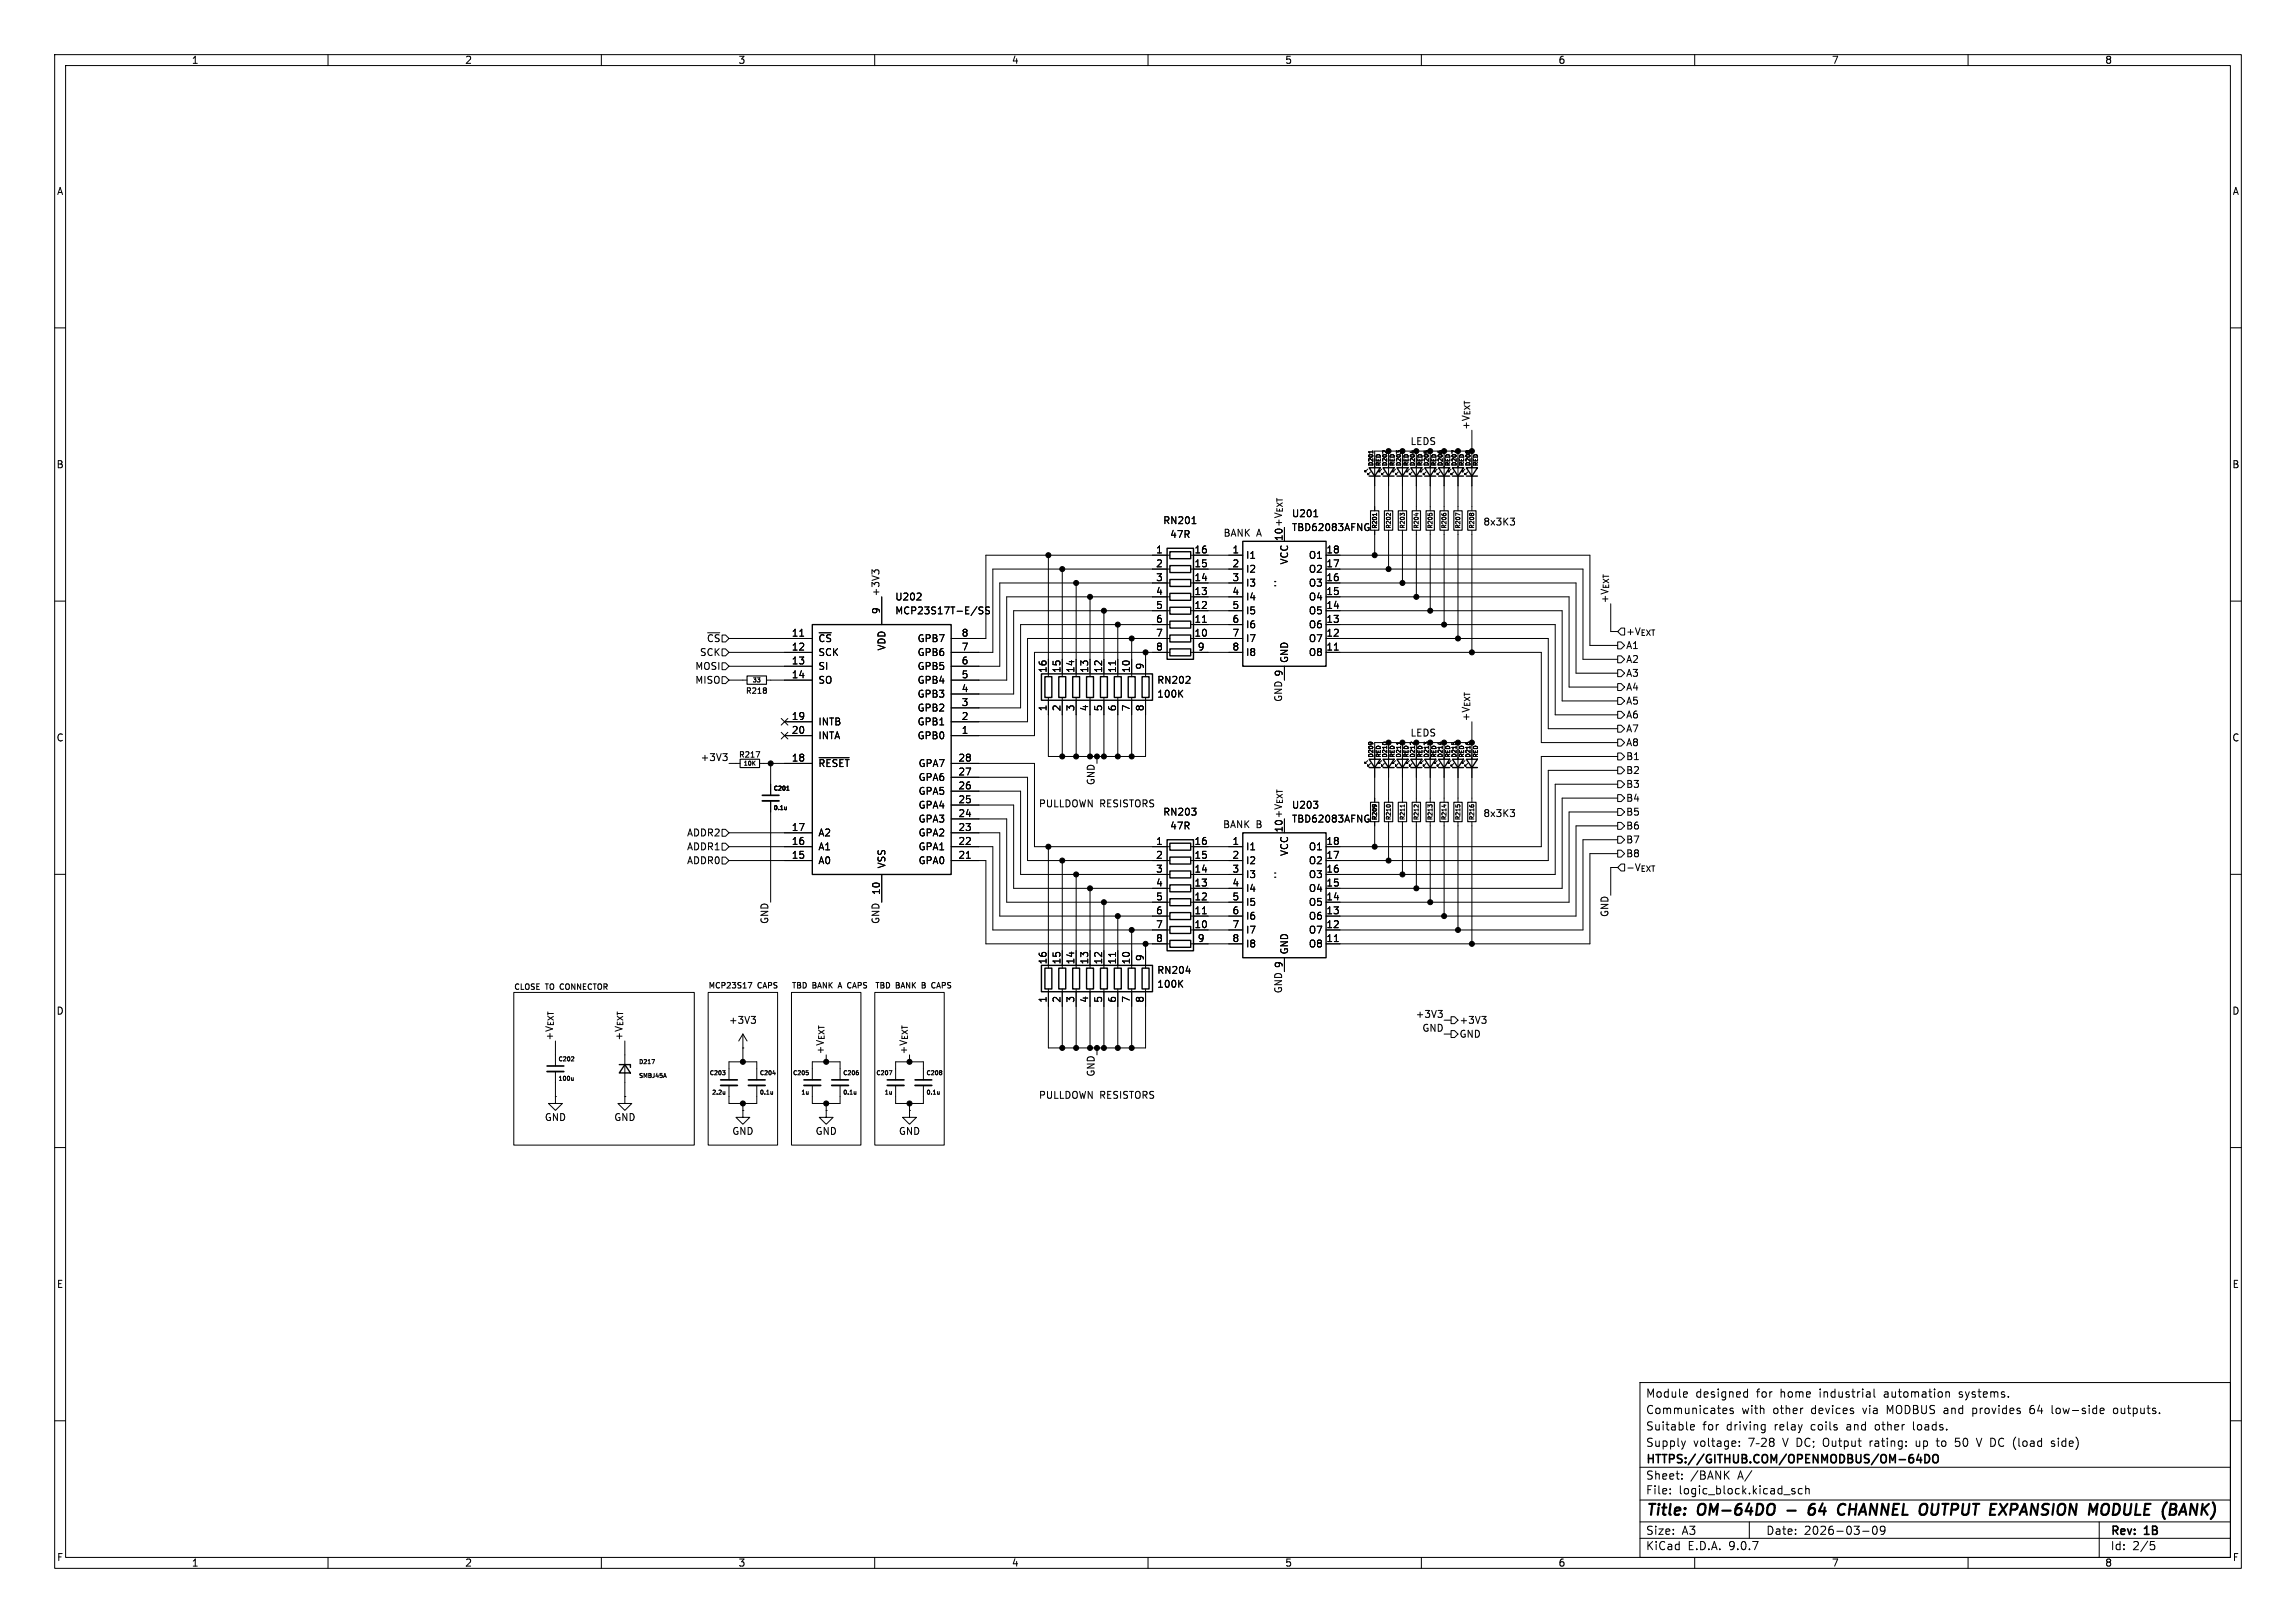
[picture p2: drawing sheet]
<svg xmlns="http://www.w3.org/2000/svg" width="420mm" height="297mm" viewBox="0 0 420 297" stroke-linecap="round" stroke-linejoin="round" font-family="sans-serif">
<defs><g id="words">
<g font-size="2.8">
<text x="301" y="277.9">Title:</text>
<text x="310.6" y="277.9">OM-64DO</text>
<text x="332.5" y="277.9">64</text>
<text x="338.7" y="277.9">CHANNEL</text>
<text x="354.4" y="277.9">OUTPUT EXPANSION</text>
<text x="387" y="277.9">MODULE (BANK)</text>
</g>
<g font-size="2.1">
<text x="301" y="256">Module</text>
<text x="310.1" y="256">designed</text>
<text x="321.4" y="256">for</text>
<text x="325.8" y="256">home</text>
<text x="333.1" y="256">industrial</text>
<text x="345.1" y="256">automation</text>
<text x="358.9" y="256">systems.</text>
<text x="301" y="262">Suitable</text>
<text x="301" y="259">Communicates</text>
<text x="311.4" y="262">for</text>
<text x="315.9" y="262">driving</text>
<text x="318.6" y="259">with</text>
<text x="324.4" y="259">other</text>
<text x="324.7" y="262">relay</text>
<text x="331.5" y="259">devices</text>
<text x="331.5" y="262">coils</text>
<text x="338.2" y="262">and</text>
<text x="341" y="259">via</text>
<text x="343.6" y="262">other</text>
<text x="345.6" y="259">MODBUS and</text>
<text x="350.7" y="262">loads.</text>
<text x="361.5" y="259">provides</text>
<text x="372.2" y="259">64</text>
<text x="376.3" y="259">low-side</text>
<text x="387.8" y="259">outputs.</text>
<text x="301" y="268.2">HTTPS://GITHUB.COM/OPENMODBUS/OM-64DO</text>
<text x="301" y="265">Supply</text>
<text x="309.7" y="265">voltage:</text>
<text x="326.3" y="265">V</text>
<text x="342.6" y="265">rating:</text>
<text x="351.2" y="265">up</text>
<text x="355.2" y="265">to</text>
<text x="358.7" y="265">50</text>
<text x="362.8" y="265">V DC (load</text>
<text x="376.9" y="265">side)</text>
<text x="301" y="273.7">File:</text>
<text x="301" y="271">Sheet:</text>
<text x="307.1" y="273.7">logic_block.kicad_sch</text>
<text x="309.2" y="271">/BANK</text>
<text x="317.9" y="271">A/</text>
<text x="301" y="281.1">Size:</text>
<text x="307.6" y="281.1">A3</text>
<text x="323" y="281.1">Date:</text>
<text x="330" y="281.1">2026-03-09</text>
<text x="386" y="281.3">Rev:</text>
<text x="392.4" y="281.3">1B</text>
<text x="301" y="283.9">KiCad</text>
<text x="308.7" y="283.9">E.D.A.</text>
<text x="316.3" y="283.9">9.0.7</text>
<text x="386" y="283.9">Id:</text>
<text x="390.1" y="283.9">2/5</text>
</g>
<g font-size="1.8">
<text x="35" y="11.9">1</text>
<text x="85" y="11.9">2</text>
<text x="135" y="11.9">3</text>
<text x="185" y="11.9">4</text>
<text x="235" y="11.9">5</text>
<text x="285" y="11.9">6</text>
<text x="335" y="11.9">7</text>
<text x="385" y="11.9">8</text>
<text x="10.3" y="35.9">A</text>
<text x="408.3" y="35.9">A</text>
<text x="257.9" y="81.6">LEDS</text>
<text x="268.9" y="78.7" transform="rotate(-90 268.9 78.7)">+V_{EXT}</text>
<text x="10.3" y="85.9">B</text>
<text x="408.2" y="85.9">B</text>
<text x="236.2" y="94.8">U201</text>
<text x="211.4" y="101.3">1</text>
<text x="212.7" y="96.1">RN201</text>
<text x="214" y="98.7">47R</text>
<text x="218.4" y="101.3">16</text>
<text x="223.7" y="98.4">BANK</text>
<text x="225.4" y="101.3">1</text>
<text x="229.9" y="98.4">A</text>
<text x="234.7" y="99.1" transform="rotate(-90 234.7 99.1)">10 +V_{EXT}</text>
<text x="234.7" y="99.1" transform="rotate(-90 234.7 99.1)">10</text>
<text x="236.2" y="97.4">TBD62083AFNG</text>
<text x="242.5" y="101.3">18</text>
<text x="271.3" y="96.4">8x3K3</text>
<text x="211.4" y="103.9">2</text>
<text x="211.4" y="106.4">3</text>
<text x="218.4" y="103.9">15</text>
<text x="218.4" y="106.4">14</text>
<text x="225.4" y="103.9">2</text>
<text x="225.4" y="106.4">3</text>
<text x="227.8" y="102.5">I1</text>
<text x="227.8" y="105">I2</text>
<text x="227.8" y="107.5">I3</text>
<text x="235.8" y="103.4" transform="rotate(-90 235.8 103.4)">VCC</text>
<text x="239.3" y="102.5">O1</text>
<text x="239.3" y="105">O2</text>
<text x="239.3" y="107.5">O3</text>
<text x="242.5" y="103.9">17</text>
<text x="242.5" y="106.4">16</text>
<text x="160.9" y="109.2" transform="rotate(-90 160.9 109.2)">+3V3</text>
<text x="161" y="112.5" transform="rotate(-90 161 112.5)">9</text>
<text x="163.7" y="110.1">U202</text>
<text x="163.7" y="112.6">MCP23S17T-E/SS</text>
<text x="211.4" y="109">4</text>
<text x="211.4" y="111.5">5</text>
<text x="218.4" y="109">13</text>
<text x="218.4" y="111.5">12</text>
<text x="225.4" y="109">4</text>
<text x="225.4" y="111.5">5</text>
<text x="227.8" y="110.1">I4</text>
<text x="227.8" y="112.6">I5</text>
<text x="239.3" y="110.1">O4</text>
<text x="239.3" y="112.6">O5</text>
<text x="242.5" y="109">15</text>
<text x="242.5" y="111.5">14</text>
<text x="294.3" y="110.5" transform="rotate(-90 294.3 110.5)">+V_{EXT}</text>
<text x="129.2" y="117.7">~{CS}</text>
<text x="144.7" y="116.6">11</text>
<text x="144.7" y="119.1">12</text>
<text x="149.6" y="117.7">~{CS}</text>
<text x="162.2" y="119.1" transform="rotate(-90 162.2 119.1)">VDD</text>
<text x="167.8" y="117.7">GPB7</text>
<text x="175.8" y="116.6">8</text>
<text x="175.8" y="119.1">7</text>
<text x="211.4" y="114">6</text>
<text x="211.4" y="116.6">7</text>
<text x="211.4" y="119.1">8</text>
<text x="218.4" y="114">11</text>
<text x="218.4" y="116.6">10</text>
<text x="219" y="119.1">9</text>
<text x="225.4" y="114">6</text>
<text x="225.4" y="116.6">7</text>
<text x="225.4" y="119.1">8</text>
<text x="227.8" y="115.2">I6</text>
<text x="227.8" y="117.7">I7</text>
<text x="239.3" y="115.2">O6</text>
<text x="239.3" y="117.7">O7</text>
<text x="242.5" y="114">13</text>
<text x="242.5" y="116.6">12</text>
<text x="242.5" y="119.1">11</text>
<text x="297.4" y="119">A1</text>
<text x="297.4" y="116.4">+V_{EXT}</text>
<text x="127.1" y="125.3">MISO</text>
<text x="127.1" y="122.8">MOSI</text>
<text x="127.9" y="120.2">SCK</text>
<text x="144.7" y="121.7">13</text>
<text x="144.7" y="124.2">14</text>
<text x="149.6" y="120.2">SCK</text>
<text x="149.6" y="122.8">SI</text>
<text x="149.6" y="125.3">SO</text>
<text x="167.8" y="120.2">GPB6</text>
<text x="167.8" y="122.8">GPB5</text>
<text x="167.8" y="125.3">GPB4</text>
<text x="175.8" y="121.7">6</text>
<text x="175.8" y="124.2">5</text>
<text x="191.5" y="123.2" transform="rotate(-90 191.5 123.2)">16</text>
<text x="194.1" y="123.2" transform="rotate(-90 194.1 123.2)">15</text>
<text x="196.6" y="123.2" transform="rotate(-90 196.6 123.2)">14</text>
<text x="199.1" y="123.2" transform="rotate(-90 199.1 123.2)">13</text>
<text x="201.7" y="123.2" transform="rotate(-90 201.7 123.2)">12</text>
<text x="204.2" y="123.2" transform="rotate(-90 204.2 123.2)">11</text>
<text x="206.8" y="123.2" transform="rotate(-90 206.8 123.2)">10</text>
<text x="209.3" y="122.6" transform="rotate(-90 209.3 122.6)">9</text>
<text x="211.6" y="125.3">RN202</text>
<text x="227.8" y="120.2">I8</text>
<text x="234.7" y="123.9" transform="rotate(-90 234.7 123.9)">9</text>
<text x="235.8" y="121.4" transform="rotate(-90 235.8 121.4)">GND</text>
<text x="239.3" y="120.2">O8</text>
<text x="297.4" y="124.1">A3</text>
<text x="297.4" y="121.5">A2</text>
<text x="144.7" y="131.8">19</text>
<text x="167.8" y="127.9">GPB3</text>
<text x="167.8" y="130.4">GPB2</text>
<text x="175.8" y="126.7">4</text>
<text x="175.8" y="129.3">3</text>
<text x="175.8" y="131.8">2</text>
<text x="191.5" y="130.2" transform="rotate(-90 191.5 130.2)">1</text>
<text x="194.1" y="130.2" transform="rotate(-90 194.1 130.2)">2</text>
<text x="196.6" y="130.2" transform="rotate(-90 196.6 130.2)">3</text>
<text x="199.1" y="130.2" transform="rotate(-90 199.1 130.2)">4</text>
<text x="201.7" y="130.2" transform="rotate(-90 201.7 130.2)">5</text>
<text x="204.2" y="130.2" transform="rotate(-90 204.2 130.2)">6</text>
<text x="206.8" y="130.2" transform="rotate(-90 206.8 130.2)">7</text>
<text x="209.3" y="130.2" transform="rotate(-90 209.3 130.2)">8</text>
<text x="211.6" y="127.9">100K</text>
<text x="234.6" y="128.5" transform="rotate(-90 234.6 128.5)">GND 9</text>
<text x="297.4" y="131.7">A6</text>
<text x="297.4" y="129.1">A5</text>
<text x="297.4" y="126.6">A4</text>
<text x="10.3" y="135.9">C</text>
<text x="144.7" y="134.4">20</text>
<text x="149.6" y="132.9">INTB</text>
<text x="149.6" y="135.5">INTA</text>
<text x="167.8" y="132.9">GPB1</text>
<text x="167.8" y="135.5">GPB0</text>
<text x="175.8" y="134.4">1</text>
<text x="257.9" y="135">LEDS</text>
<text x="268.9" y="132.1" transform="rotate(-90 268.9 132.1)">+V_{EXT}</text>
<text x="297.4" y="136.8">A8</text>
<text x="297.4" y="134.2">A7</text>
<text x="408.2" y="135.9">C</text>
<text x="128.1" y="139.4">+3V3</text>
<text x="144.7" y="139.4">18</text>
<text x="149.6" y="140.6">~{RESET}</text>
<text x="167.9" y="140.6">GPA7</text>
<text x="167.9" y="143.1">GPA6</text>
<text x="175.2" y="139.4">28</text>
<text x="175.2" y="142">27</text>
<text x="200.3" y="143.8" transform="rotate(-90 200.3 143.8)">GND</text>
<text x="297.4" y="141.8">B2</text>
<text x="297.4" y="139.3">B1</text>
<text x="167.9" y="145.6">GPA5</text>
<text x="167.9" y="148.2">GPA4</text>
<text x="175.2" y="144.5">26</text>
<text x="175.2" y="147.1">25</text>
<text x="175.2" y="149.6">24</text>
<text x="189.9" y="147.9">PULLDOWN RESISTORS</text>
<text x="212.7" y="149.5">RN203</text>
<text x="236.2" y="148.2">U203</text>
<text x="271.3" y="149.7">8x3K3</text>
<text x="297.4" y="146.9">B4</text>
<text x="297.4" y="144.4">B3</text>
<text x="297.4" y="149.5">B5</text>
<text x="125.6" y="155.8">ADDR1</text>
<text x="125.6" y="153.3">ADDR2</text>
<text x="144.7" y="152.1">17</text>
<text x="144.7" y="154.7">16</text>
<text x="149.6" y="153.3">A2</text>
<text x="149.6" y="155.8">A1</text>
<text x="167.9" y="150.7">GPA3</text>
<text x="167.9" y="153.3">GPA2</text>
<text x="167.9" y="155.8">GPA1</text>
<text x="175.2" y="152.1">23</text>
<text x="175.2" y="154.7">22</text>
<text x="211.4" y="154.7">1</text>
<text x="214" y="152">47R</text>
<text x="218.4" y="154.7">16</text>
<text x="223.6" y="151.7">BANK</text>
<text x="225.4" y="154.7">1</text>
<text x="227.8" y="155.8">I1</text>
<text x="229.8" y="151.7">B</text>
<text x="234.7" y="152.4" transform="rotate(-90 234.7 152.4)">10 +V_{EXT}</text>
<text x="234.7" y="152.4" transform="rotate(-90 234.7 152.4)">10</text>
<text x="236.2" y="150.7">TBD62083AFNG</text>
<text x="239.3" y="155.8">O1</text>
<text x="242.5" y="154.7">18</text>
<text x="297.4" y="154.5">B7</text>
<text x="297.4" y="152">B6</text>
<text x="125.6" y="158.3">ADDR0</text>
<text x="144.7" y="157.2">15</text>
<text x="149.6" y="158.3">A0</text>
<text x="162.2" y="159" transform="rotate(-90 162.2 159)">VSS</text>
<text x="167.9" y="158.3">GPA0</text>
<text x="175.2" y="157.2">21</text>
<text x="211.4" y="157.2">2</text>
<text x="211.4" y="159.8">3</text>
<text x="218.4" y="157.2">15</text>
<text x="218.4" y="159.8">14</text>
<text x="225.4" y="157.2">2</text>
<text x="225.4" y="159.8">3</text>
<text x="227.8" y="158.3">I2</text>
<text x="227.8" y="160.9">I3</text>
<text x="235.8" y="156.7" transform="rotate(-90 235.8 156.7)">VCC</text>
<text x="239.3" y="158.3">O2</text>
<text x="239.3" y="160.9">O3</text>
<text x="242.5" y="157.2">17</text>
<text x="242.5" y="159.8">16</text>
<text x="297.4" y="157.1">B8</text>
<text x="297.4" y="159.6">-V_{EXT}</text>
<text x="161" y="163.9" transform="rotate(-90 161 163.9)">10</text>
<text x="211.4" y="162.3">4</text>
<text x="211.4" y="164.8">5</text>
<text x="211.4" y="167.4">6</text>
<text x="218.4" y="162.3">13</text>
<text x="218.4" y="164.8">12</text>
<text x="218.4" y="167.4">11</text>
<text x="225.4" y="162.3">4</text>
<text x="225.4" y="164.8">5</text>
<text x="225.4" y="167.4">6</text>
<text x="227.8" y="163.4">I4</text>
<text x="227.8" y="166">I5</text>
<text x="239.3" y="163.4">O4</text>
<text x="239.3" y="166">O5</text>
<text x="242.5" y="162.3">15</text>
<text x="242.5" y="164.8">14</text>
<text x="242.5" y="167.4">13</text>
<text x="294.3" y="167.9" transform="rotate(-90 294.3 167.9)">GND</text>
<text x="140.6" y="169.2" transform="rotate(-90 140.6 169.2)">GND</text>
<text x="160.9" y="169.2" transform="rotate(-90 160.9 169.2)">GND</text>
<text x="211.4" y="169.9">7</text>
<text x="211.4" y="172.5">8</text>
<text x="218.4" y="169.9">10</text>
<text x="219" y="172.5">9</text>
<text x="225.4" y="169.9">7</text>
<text x="225.4" y="172.5">8</text>
<text x="227.8" y="168.5">I6</text>
<text x="227.8" y="171">I7</text>
<text x="227.8" y="173.6">I8</text>
<text x="239.3" y="168.5">O6</text>
<text x="239.3" y="171">O7</text>
<text x="239.3" y="173.6">O8</text>
<text x="242.5" y="169.9">12</text>
<text x="242.5" y="172.5">11</text>
<text x="191.5" y="176.6" transform="rotate(-90 191.5 176.6)">16</text>
<text x="194.1" y="176.6" transform="rotate(-90 194.1 176.6)">15</text>
<text x="196.6" y="176.6" transform="rotate(-90 196.6 176.6)">14</text>
<text x="199.1" y="176.6" transform="rotate(-90 199.1 176.6)">13</text>
<text x="201.7" y="176.6" transform="rotate(-90 201.7 176.6)">12</text>
<text x="204.2" y="176.6" transform="rotate(-90 204.2 176.6)">11</text>
<text x="206.8" y="176.6" transform="rotate(-90 206.8 176.6)">10</text>
<text x="209.3" y="176" transform="rotate(-90 209.3 176)">9</text>
<text x="211.6" y="178.4">RN204</text>
<text x="234.7" y="177.2" transform="rotate(-90 234.7 177.2)">9</text>
<text x="235.8" y="174.8" transform="rotate(-90 235.8 174.8)">GND</text>
<text x="10.3" y="185.9">D</text>
<text x="191.5" y="183.6" transform="rotate(-90 191.5 183.6)">1</text>
<text x="194.1" y="183.6" transform="rotate(-90 194.1 183.6)">2</text>
<text x="196.6" y="183.6" transform="rotate(-90 196.6 183.6)">3</text>
<text x="199.1" y="183.6" transform="rotate(-90 199.1 183.6)">4</text>
<text x="201.7" y="183.6" transform="rotate(-90 201.7 183.6)">5</text>
<text x="204.2" y="183.6" transform="rotate(-90 204.2 183.6)">6</text>
<text x="206.8" y="183.6" transform="rotate(-90 206.8 183.6)">7</text>
<text x="209.3" y="183.6" transform="rotate(-90 209.3 183.6)">8</text>
<text x="211.6" y="180.9">100K</text>
<text x="234.6" y="181.9" transform="rotate(-90 234.6 181.9)">GND 9</text>
<text x="408.2" y="185.9">D</text>
<text x="101.3" y="190.5" transform="rotate(-90 101.3 190.5)">+V_{EXT}</text>
<text x="114" y="190.5" transform="rotate(-90 114 190.5)">+V_{EXT}</text>
<text x="133.2" y="187.6">+3V3</text>
<text x="258.9" y="186.3">+3V3</text>
<text x="260.1" y="188.9">GND</text>
<text x="266.9" y="187.6">+3V3</text>
<text x="266.9" y="190.1">GND</text>
<text x="150.8" y="193" transform="rotate(-90 150.8 193)">+V_{EXT}</text>
<text x="166" y="193" transform="rotate(-90 166 193)">+V_{EXT}</text>
<text x="200.3" y="197.1" transform="rotate(-90 200.3 197.1)">GND</text>
<text x="189.9" y="201.3">PULLDOWN RESISTORS</text>
<text x="99.6" y="205.3">GND</text>
<text x="112.3" y="205.3">GND</text>
<text x="133.9" y="207.9">GND</text>
<text x="149.1" y="207.9">GND</text>
<text x="164.3" y="207.9">GND</text>
<text x="10.3" y="235.9">E</text>
<text x="408.3" y="235.9">E</text>
<text x="10.3" y="285.9">F</text>
<text x="35" y="286.9">1</text>
<text x="85" y="286.9">2</text>
<text x="135" y="286.9">3</text>
<text x="185" y="286.9">4</text>
<text x="235" y="286.9">5</text>
<text x="285" y="286.9">6</text>
<text x="335" y="286.9">7</text>
<text x="385" y="286.9">8</text>
<text x="408.3" y="285.9">F</text>
</g>
<g font-size="1.4">
<text x="136.3" y="127.2">R218</text>
<text x="135.1" y="138.8">R217</text>
<text x="94" y="181.3">CLOSE</text>
<text x="99.8" y="181.3">TO CONNECTOR</text>
<text x="129.5" y="181.1">MCP23S17</text>
<text x="138.6" y="181.1">CAPS</text>
<text x="144.8" y="181.1">TBD</text>
<text x="148.6" y="181.1">BANK</text>
<text x="153.6" y="181.1">A CAPS TBD</text>
<text x="163.9" y="181.1">BANK</text>
<text x="168.8" y="181.1">B</text>
<text x="170.9" y="181.1">CAPS</text>
</g>
<g font-size="1.1">
<text x="251.4" y="85.4" transform="rotate(-90 251.4 85.4)">D201</text>
<text x="252.8" y="85.4" transform="rotate(-90 252.8 85.4)">RED</text>
<text x="253.9" y="85.4" transform="rotate(-90 253.9 85.4)">D202</text>
<text x="255.3" y="85.4" transform="rotate(-90 255.3 85.4)">RED</text>
<text x="256.5" y="85.4" transform="rotate(-90 256.5 85.4)">D203</text>
<text x="257.8" y="85.4" transform="rotate(-90 257.8 85.4)">RED</text>
<text x="259" y="85.4" transform="rotate(-90 259 85.4)">D204</text>
<text x="260.4" y="85.4" transform="rotate(-90 260.4 85.4)">RED</text>
<text x="261.5" y="85.4" transform="rotate(-90 261.5 85.4)">D205</text>
<text x="262.9" y="85.4" transform="rotate(-90 262.9 85.4)">RED</text>
<text x="264.1" y="85.4" transform="rotate(-90 264.1 85.4)">D206</text>
<text x="265.5" y="85.4" transform="rotate(-90 265.5 85.4)">RED</text>
<text x="266.6" y="85.4" transform="rotate(-90 266.6 85.4)">D207</text>
<text x="268" y="85.4" transform="rotate(-90 268 85.4)">RED</text>
<text x="269.2" y="85.4" transform="rotate(-90 269.2 85.4)">D208</text>
<text x="270.5" y="85.4" transform="rotate(-90 270.5 85.4)">RED</text>
<text x="252" y="96.8" transform="rotate(-90 252 96.8)">R201</text>
<text x="254.5" y="96.8" transform="rotate(-90 254.5 96.8)">R202</text>
<text x="257.1" y="96.8" transform="rotate(-90 257.1 96.8)">R203</text>
<text x="259.6" y="96.8" transform="rotate(-90 259.6 96.8)">R204</text>
<text x="262.1" y="96.8" transform="rotate(-90 262.1 96.8)">R205</text>
<text x="264.7" y="96.8" transform="rotate(-90 264.7 96.8)">R206</text>
<text x="267.2" y="96.8" transform="rotate(-90 267.2 96.8)">R207</text>
<text x="269.8" y="96.8" transform="rotate(-90 269.8 96.8)">R208</text>
<text x="137.6" y="125.1">33</text>
<text x="135.9" y="140.3">10K</text>
<text x="251.4" y="138.8" transform="rotate(-90 251.4 138.8)">D209</text>
<text x="252.8" y="138.8" transform="rotate(-90 252.8 138.8)">RED</text>
<text x="253.9" y="138.8" transform="rotate(-90 253.9 138.8)">D210</text>
<text x="255.3" y="138.8" transform="rotate(-90 255.3 138.8)">RED</text>
<text x="256.5" y="138.8" transform="rotate(-90 256.5 138.8)">D211</text>
<text x="257.8" y="138.8" transform="rotate(-90 257.8 138.8)">RED</text>
<text x="259" y="138.8" transform="rotate(-90 259 138.8)">D212</text>
<text x="260.4" y="138.8" transform="rotate(-90 260.4 138.8)">RED</text>
<text x="261.5" y="138.8" transform="rotate(-90 261.5 138.8)">D213</text>
<text x="262.9" y="138.8" transform="rotate(-90 262.9 138.8)">RED</text>
<text x="264.1" y="138.8" transform="rotate(-90 264.1 138.8)">D214</text>
<text x="265.5" y="138.8" transform="rotate(-90 265.5 138.8)">RED</text>
<text x="266.6" y="138.8" transform="rotate(-90 266.6 138.8)">D215</text>
<text x="268" y="138.8" transform="rotate(-90 268 138.8)">RED</text>
<text x="269.2" y="138.8" transform="rotate(-90 269.2 138.8)">D216</text>
<text x="270.5" y="138.8" transform="rotate(-90 270.5 138.8)">RED</text>
<text x="141.4" y="144.9">C201</text>
<text x="141.4" y="148.4">0.1u</text>
<text x="252" y="150.1" transform="rotate(-90 252 150.1)">R209</text>
<text x="254.5" y="150.1" transform="rotate(-90 254.5 150.1)">R210</text>
<text x="257.1" y="150.1" transform="rotate(-90 257.1 150.1)">R211</text>
<text x="259.6" y="150.1" transform="rotate(-90 259.6 150.1)">R212</text>
<text x="262.1" y="150.1" transform="rotate(-90 262.1 150.1)">R213</text>
<text x="264.7" y="150.1" transform="rotate(-90 264.7 150.1)">R214</text>
<text x="267.2" y="150.1" transform="rotate(-90 267.2 150.1)">R215</text>
<text x="269.8" y="150.1" transform="rotate(-90 269.8 150.1)">R216</text>
<text x="102" y="194.4">C202</text>
<text x="102" y="198">100u</text>
<text x="116.8" y="194.9">D217</text>
<text x="116.8" y="197.5">SMBJ45A</text>
<text x="129.7" y="197">C203</text>
<text x="138.9" y="197">C204</text>
<text x="144.9" y="197">C205</text>
<text x="154.1" y="197">C206</text>
<text x="160.2" y="197">C207</text>
<text x="169.3" y="197">C208</text>
<text x="130.1" y="200.5">2.2u</text>
<text x="138.9" y="200.5">0.1u</text>
<text x="146.4" y="200.5">1u</text>
<text x="154.1" y="200.5">0.1u</text>
<text x="161.7" y="200.5">1u</text>
<text x="169.3" y="200.5">0.1u</text>
</g>
</g></defs>
<g fill="none" stroke="#000" stroke-width=".18">
<path d="M10 10h400v277h-400zM12 12h396v273h-396zM60 10v2M110 10v2M160 10v2M210 10v2M260 10v2M310 10v2M360 10v2M10 60h2M269.2 78.7v14.8M408 60h2"/>
<path d="M218 95.8h.8M240.3 94.6h.7M250.1 95.8l.3 .1M250.2 96.6h.2v.4l-.3 .1M250.2 85.9l-.5 .5v-.3v.3h.2M250.7 86.4l-.5 .5v-.3v.3h.2M251.1 82.5v.4M251.1 82.7h-.7l.1 .1M251.5 97v4.6M251.8 93.9v.5M252.7 85.9l-.5 .5v-.3v.3h.3M253.2 86.4l-.5 .5v-.3v.3h.3"/>
<path d="M253.7 82.5v.5l-.5-.5h-.2l-.1 .1M253.7 94h.2M254 82.6v10.9M254 97v7.1M254.3 93.9v.5M255.3 85.9l-.5 .5v-.3v.3h.2M255.7 82.6l.2-.1 .3 .1M255.7 82.7l-.3-.2v.5M255.8 86.4l-.5 .5v-.3v.3h.2M256.5 82.6v10.9M256.5 97v9.7M257.8 85.9l-.5 .5v-.3v.3h.3"/>
<path d="M258.3 86.4l-.5 .5v-.3v.3h.3M258.5 82.4v.5M259.1 82.6v10.9M259.1 97v12.2M259.2 93.9v.5M260.3 85.9l-.5 .5v-.3v.3h.3M260.5 82.5v.4M260.8 82.6l.1-.1 .4 .1M260.9 86.4l-.6 .5v-.3v.3h.3M261.6 82.6v10.9M261.6 97v14.8M262.9 85.9l-.5 .5v-.3v.3h.2"/>
<path d="M263.1 82.6v.1M263.3 82.6l.2-.1 .3 .1M263.4 86.4l-.5 .5v-.3v.3h.2M264.2 82.6v10.9M264.2 97v17.3M265.4 85.9l-.5 .5v-.3v.3h.3M265.9 86.4l-.5 .5v-.3v.3h.3M266.4 82.8l-.8-.4v.6M266.7 82.6v10.9M266.7 97v19.8M267 94.2l-.7-.3v.5M268 85.9l-.5 .5v-.3v.3h.2"/>
<path d="M268.3 82.5h.1M268.3 82.5l-.2 .1M268.3 82.5l.2 .1 .3-.1 .1 .1M268.5 86.4l-.5 .5v-.3v.3h.2M269.2 97v22.4M269.2 82.6h-17.7v10.9M276.3 94.8h.7l-.4 .5M276.8 95.3l.2 .2v.3l-.2 .3M10 110h2M132.1 118.7h.6l.6 .7-.6 .6h-.6zM133.3 116.8h15.3M133.3 119.4h15.3"/>
<path d="M146.3 116.4h.7M160 104.5l.2-.2h.3l.3 .2M160 104.7l-.5-.4v.8M161.3 109.2v5.1M167.7 109.8h.8M168.4 108.7v.4M179.8 111.1h-.5l-.2 .1v.4l.6 .2 .1 .3-.2 .2h-.5M181 111.1h-.5l-.2 .1v.4l.6 .2 .1 .3-.2 .2h-.5M191.8 101.6v22.2M194.3 104.1v19.7M196.8 106.7v17.1M199.4 109.2v14.6"/>
<path d="M201.9 111.8v12M204.5 114.3v9.5M207 116.8v7M209.5 119.4v4.4M214 109.2h-29.9v15.3h-10.1M214 101.6h-33.7v15.2h-6.3M214 116.8h-26v15.3h-14M214 104.1h-32.4v15.3h-7.6M214 119.4h-24.8v15.2h-15.2M214 106.7h-31.1v15.2h-8.9M214 111.8h-28.6v15.2h-11.4M214 114.3h-27.3v15.2h-12.7"/>
<path d="M217.8 116.8h9.5M217.8 119.4h9.5M217.8 101.6h9.5M217.8 104.1h9.5M217.8 106.7h9.5M217.8 109.2h9.5M217.8 111.8h9.5M217.8 114.3h9.5M220 113.9h.7M242.6 116.8h40.6v16.6h12.7M242.6 119.4h39.3v16.5h14M242.6 101.6h48.2v16.5h5.1"/>
<path d="M242.6 104.1h47v16.6h6.3M242.6 106.7h45.7v16.5h7.6M242.6 109.2h44.4v16.5h8.9M242.6 111.8h43.1v16.5h10.2M242.6 114.3h41.9v16.5h11.4M244.1 119h.7M294.6 110.5v5.1h1.3M295.9 117.5h.6l.7 .6-.7 .6h-.6zM296.5 114.9h.7v1.3h-.7l-.6-.6zM408 110h2M132.1 123.8h.6l.6 .7-.6 .6h-.6zM132.1 121.3h.6l.6 .6-.6 .7h-.6z"/>
<path d="M132.2 137.9h.8l-.4 .5M132.8 138.4l.2 .2v.3l-.2 .3M133.3 124.5h3.4M133.3 121.9h15.3M133.3 139.7h2.1M138.3 137.6h.7l-.5 1M138.9 139.7h9.7M140.1 126v.2M140.1 126.4v.4M140.2 124.5h8.4M141 139.7v5.8M142.9 134l1.2 1.2"/>
<path d="M142.9 131.5l1.2 1.2M143.5 132.1h5.1M143.5 134.6h5.1M144.1 134l-1.2 1.2M144.1 131.5l-1.2 1.2M149.8 138.7h5.5M174 139.7h15.2v15.2h24.8M191.8 127.6v10.8h17.7v-10.8M194.3 127.6v10.8M196.8 127.6v10.8M199.4 127.6v10.8M200.7 138.4v1.3"/>
<path d="M201.9 127.6v10.8M204.1 121v.7M204.5 127.6v10.8M207 127.6v10.8M215.8 126.9l.5 .7M216.3 126.3l-.7 .7M216.9 125h.8M217.6 123.9v.4M234.9 121.9v2.6M250.2 139.2l-.5 .5v-.3v.3h.2M250.7 135.8l.1 .2M250.7 139.7l-.5 .5v-.2v.2h.2"/>
<path d="M251 135.9l-.5-.1-.1 .2M252.7 139.2l-.5 .5v-.3v.3h.3M252.9 135.9l.3-.1 .4 .1M253.2 139.7l-.5 .5v-.2v.2h.3M254 135.9v10.9M255.3 139.2l-.5 .5v-.3v.3h.2M255.8 139.7l-.5 .5v-.2v.2h.2M256.2 135.8v.5M256.2 136h-.8l.1 .1M256.5 135.9v10.9M257.8 139.2l-.5 .5v-.3v.3h.3M258.3 139.7l-.5 .5v-.2v.2h.3"/>
<path d="M258.7 135.8v.5l-.4-.4-.2-.1-.1 .2M259.1 135.9v10.9M260.3 139.2l-.5 .5v-.3v.3h.3M260.8 136.1l-.3-.3v.5M260.8 136l.1-.2 .4 .2M260.9 139.7l-.6 .5v-.2v.2h.3M261.6 135.9v10.9M262.9 139.2l-.5 .5v-.3v.3h.2M263.4 139.7l-.5 .5v-.2v.2h.2M263.6 135.8v.5M264.2 135.9v10.9M265.4 139.2l-.5 .5v-.3v.3h.3"/>
<path d="M265.6 135.9v.3M265.9 136l.1-.2 .4 .2M265.9 139.7l-.5 .5v-.2v.2h.3M266.7 135.9v10.9M268 139.2l-.5 .5v-.3v.3h.2M268.1 135.9v.1M268.4 136l.2-.2 .3 .2M268.5 139.7l-.5 .5v-.2v.2h.2M269.2 132.1v14.7M269.2 135.9h-17.7v10.9M295.9 135.3h.6l.7 .6-.7 .6h-.6zM295.9 130.2h.6l.7 .6-.7 .6h-.6z"/>
<path d="M295.9 127.6h.6l.7 .7-.7 .6h-.6zM295.9 122.6h.6l.7 .6-.7 .6h-.6zM295.9 120h.6l.7 .7-.7 .6h-.6zM295.9 125.1h.6l.7 .6-.7 .7h-.6zM295.9 137.8h.6l.7 .6-.7 .7h-.6zM295.9 132.7h.6l.7 .7-.7 .6h-.6zM295.9 138.4h-14v16.5h-39.3M10 160h2M132.1 154.3h.6l.6 .6-.6 .7h-.6zM132.1 156.8h.6l.6 .7-.6 .6h-.6zM132.1 151.8h.6l.6 .6-.6 .6h-.6zM133.3 152.4h15.3"/>
<path d="M133.3 154.9h15.3M133.3 157.5h15.3M141 146.6v18.5M143.9 147.7v.5M143.9 148.1l-.3 .1M143.9 144.6h.4M144 144l.1-.1v.7M174 144.8h12.7v15.2h27.3M174 152.4h8.9v15.2h31.1M174 154.9h7.6v15.3h32.4M174 157.5h6.3v15.2h33.7M174 142.2h14v15.3h26"/>
<path d="M174 147.3h11.4v15.3h28.6M174 149.9h10.1v15.2h29.9M176.8 157.1h.7M191.8 154.9v22.3M194.3 157.5v19.7M217.8 154.9h9.5M217.8 157.5h9.5M218 147.9h.8l-.5 .5M218.7 148.5v.5M240.3 146.6h.7l-.4 .5M241 147.2v.6M250.1 149.2h.3"/>
<path d="M250.2 149.9h.2v.4l-.3 .1M251.5 150.4v4.5M254 150.4v7.1M256.5 150.4v9.6M256.9 147.3v.4M258.7 147.3h.3M259.1 150.4v12.2M259.4 147.3v.4M261.6 150.4v14.7M264.2 150.4v17.2M264.3 147.2v.5M266.7 150.4v19.8"/>
<path d="M269.2 150.4v22.3M276.3 148.2h.7l-.4 .4M276.8 148.6l.2 .3v.3l-.2 .2M295.9 155.6h.6l.7 .6-.7 .6h-.6zM295.9 145.4h.6l.7 .7-.7 .6h-.6zM295.9 140.3h.6l.7 .7-.7 .6h-.6zM295.9 142.9h.6l.7 .6-.7 .6h-.6zM295.9 153h.6l.7 .7-.7 .6h-.6zM295.9 148h.6l.7 .6-.7 .6h-.6zM295.9 150.5h.6l.7 .6-.7 .7h-.6zM295.9 143.5h-11.4v16.5h-41.9M295.9 141h-12.7v16.5h-40.6"/>
<path d="M295.9 146.1h-10.2v16.5h-43.1M295.9 148.6h-8.9v16.5h-44.4M295.9 151.1h-7.6v16.5h-45.7M295.9 153.7h-6.3v16.5h-47M295.9 156.2h-5.1v16.5h-48.2M295.9 158.8h-1.3v5M296.5 158.1h.7v1.3h-.7l-.6-.6zM408 160h2M136.8 179.8h.7l-.4 1M161.3 160v5.1M196.8 160v17.2M199.4 162.6v14.6"/>
<path d="M201.9 165.1v12.1M204.1 174.3v.7M204.5 167.6v9.6M207 170.2v7M209.5 172.7v4.5M215.8 179.9l.5 .8M216.3 179.4l-.7 .7M217 177.7h.7M217.8 160h9.5M217.8 162.6h9.5M217.8 165.1h9.5M217.8 167.6h9.5"/>
<path d="M217.8 170.2h9.5M217.8 172.7h9.5M220 167.2h.7M234.9 175.3v2.5M244.1 172.3h.7M94 181.6h33v28h-33zM101.6 190.5v4.6M101.6 196.1v4.6M104.8 193.4l.2 .1-.1 .2-.4 .4h.5M104.9 197.2v.5M104.9 197.6l-.3 .1M114.3 190.5v10.2"/>
<path d="M119.2 193.9h.5l-.3 .8M121.6 196.4l.3 .8M129.5 181.6h12.7v28h-12.7zM132.2 195.9h.4l-.2 .3M132.5 196.2l.1 .2-.1 .3M132.6 199.7v.5M133.3 197.6v-3.3h5.1v3.3M133.3 198.6v3.3h5.1v-3.3M135.9 191.8h.1M135.9 189.2l-.8 1.3M135.9 189.2l.8 1.3M135.9 189.2v5.1"/>
<path d="M137.4 186h.8l-.4 .5M137.9 186.5l.3 .2v.3l-.3 .3M141.3 199.7v.5M141.4 196.4h.4M141.7 196.2v.5M144.8 181.6h12.7v28h-12.7zM147.5 195.9h.3M147.7 196.2l.2 .2-.2 .3M148.6 197.6v-3.3h5.1v3.3M148.6 198.6v3.3h5.1v-3.3M151.1 193v1.3M156.6 199.7v.5"/>
<path d="M156.8 195.9h.2M156.9 196.2l.1 .2-.1 .3M160 181.6h12.7v28h-12.7zM162.6 195.9h.5l-.3 .8M163.8 197.6v-3.3h5.1v3.3M163.8 198.6v3.3h5.1v-3.3M166.4 193v1.3M170.5 180v.6M171.8 199.7v.5M172.1 195.9l.2 .2M172.3 196.1h.1M172.3 196.1l-.2 .2 .2 .1-.2 .3"/>
<path d="M191.8 181v10.8h17.7v-10.8M194.3 181v10.8M196.8 181v10.8M199.4 181v10.8M200.7 191.8v1.2M201.9 181v10.8M204.5 181v10.8M207 181v10.8M263 184.9h.8l-.4 .5M263.6 185.4l.2 .2v.3l-.2 .3M264.2 186.7h1.2M264.2 189.2h1.2"/>
<path d="M265.4 186.1h.7l.6 .6-.6 .6h-.7zM265.4 188.6h.7l.6 .6-.6 .7h-.7zM271 186h.8l-.4 .5M271.6 186.5l.2 .2v.3l-.2 .3M10 210h2M101.6 200.7v1.2h1.3l-1.3 1.3-1.3-1.3h1.3M101.6 200.7h.1M114.3 200.7v1.2h1.3l-1.3 1.3-1.3-1.3h1.3M114.3 200.7h.1M132.6 200.2h-.2M135.9 203.2v1.3h1.3l-1.3 1.2-1.3-1.2h1.3M135.9 203.2h.1"/>
<path d="M135.9 201.9v1.3M141.3 200.2h-.2M151.1 203.2v1.3h1.3l-1.3 1.2-1.2-1.2h1.2M151.1 203.2h.1M151.1 201.9v1.3M156.6 200.2h-.3M166.4 203.2v1.3h1.2l-1.2 1.2-1.3-1.2h1.3M166.4 203.2h.1M166.4 201.9v1.3M171.8 200.2h-.2M408 210h2M300 253h108v32h-108z"/>
<path d="M308.4 254.7l.3 .3-.8 .2M308.6 255.6l-.2 .1M315.4 257.7l.4 .1 .1 .2-.7 .2M315.8 258.6l-.4 .1M317 257.8l-.3-.1-.3 .2 .1 .2 .5 .2v.3h-.6M319.2 254.7l.5 .1M319.7 255.6l-.5 .1M319.7 254.2v1.5M342 254.8l.1 .9M342.1 255.6l-.2 .1M342.1 255l-.2 .1M342.8 254.2v1.3l.2 .2"/>
<path d="M355.9 254.8l.3-.1 .3 .1 .1 .9M360.9 257.7v1.5M360.9 258.6l.1 .1M361 257.7l-.1 .1M371.6 257.3a1.01 1.01 0 0 0 0 1.4M371.6 257.8l-.3 .2M375.4 257.2v1.3l.2 .2M384.4 257.7l.4 .1 .1 .2-.7 .2M384.8 258.6l-.4 .1M387.2 257.8l-.3-.1-.3 .3v.4l.1 .2h.5M10 260h2M300 278.5h108"/>
<path d="M300 274.5h108M300 268.5h108M305.5 273.2v.2M305.5 272.5v.1M307.7 270.5v.2M307.7 269.8v.1M308.3 263.7l-.4 1M309.2 261.2l.7-.2v-.2l-.5-.1-.2 .2 .1 .7h.6M315.7 269.8l.6 .9M316.3 269.2l-.9 .8M318.2 264.5v.2M318.2 263.8v.1"/>
<path d="M319.9 263.2h1l-.7 1.5M320 278.5v3M321.2 264.2h.6M322.2 263.3l.6-.1 .2 .1 .1 .3-.9 1.1h.9M322.4 260.7l.5 .1M322.9 261.6l-.5 .1M322.9 260.7v1.2l-.3 .3M323.9 263.8l-.2-.3 .2-.3 .5 .1 .1 .2-.3 .3M323.9 263.8l-.2 .3v.3l.2 .3 .5-.1 .1-.2-.1-.4-.2-.2M323.9 263.8h.3M327.8 272.8l.5 .2 .1 .2-.2 .2-.5-.1M327.8 272.5h.5"/>
<path d="M328.7 263.2a.76 .76 0 0 1 .9 .7 .76 .76 0 0 1-.9 .8zM329.7 272.5l-.5-.1-.3 .3v.4l.2 .2h.6M330.3 272.5l.2-.1 .4 .1v.9M330.3 271.9v1.5M331.1 263.3a.6 .6 0 0 0-.8 0 .6 .6 0 0 0-.1 .7 .56 .56 0 0 0 .3 .6 .56 .56 0 0 0 .6-.1M331.7 263.8v.1M331.8 264.6l-.1 .3M333.6 263.4a.5 .5 0 0 1 .6-.2 .5 .5 0 0 1 .3 .5v.5a.5 .5 0 0 1-.5 .5 .5 .5 0 0 1-.5-.5zM335.2 263.7v.9l.4 .1 .2-.2M335.8 263.7v1M336.3 263.7h.6M336.5 263.2v1.3l.4 .2"/>
<path d="M337.4 263.8l.4-.1 .3 .3v.4l-.2 .2h-.5M337.4 263.7v1.5M338.7 263.7l.1 .9 .4 .1 .2-.2M339.4 263.7v1M339.9 263.7h.5M340.1 263.2v1.3l.3 .2M342.7 279.4l.2-.1a.8 .8 0 0 1 .5 .7 .8 .8 0 0 1-.5 .8l-.2-.2-.2-.4zM344.8 279.9l-.3 .3h-.3l-.3-.3 .2-.5 .4-.1 .2 .1a.99 .99 0 0 1-.3 1.4h-.3M350 260.2l.1 1.4M350.5 263.7l.1 .9M354.2 263.7h.5M354.4 263.2v1.3l.2 .2"/>
<path d="M357.7 264.5l.5 .2M358.4 263.2h-.7v.7l.5-.1M361.5 263.2l.5 1.5 .5-1.5M375.8 263.8l-.4-.1-.2 .2 .1 .2 .5 .2v.3h-.6M384 278.5v6.5M408 260h2M60 285v2M110 285v2M160 285v2M210 285v2M260 285v2M300 281.5h108"/>
<path d="M310 285v2M340.7 280.2h1.2M360 285v2M393.4 282.1h.7M393.5 282.7h.4l.3 .2-.2 .6-.5 .1"/>
</g>
<path d="M324.4 275.3a1.5 1.5 0 0 1 0 1.6M327 276.4h1.5M331.9 276.1a.66 .66 0 0 0-1 .2M332 275.2a.91 .91 0 0 0-1.1 .9l-.1 .7 .2 .3a.66 .66 0 0 0 .8-.1M336.7 275.3a.67 .67 0 0 1 .9 .1M337.4 277a.73 .73 0 0 1-.9 .1M353.5 275.2l-.2 1.6 .1 .3 .6 .1M385.6 275.3a1.5 1.5 0 0 1 0 1.6" fill="none" stroke="#000" stroke-width=".4"/>
<g fill="none" stroke="#000" stroke-width=".3">
<path d="M139.4 145.5h3.1M100.1 195.1h3M131.8 197.6h3.1M136.9 197.6h3.1M147.1 197.6h3M152.1 197.6h3.1M162.3 197.6h3.1M167.4 197.6h3M349.5 266.8h.4l.1 .2v.5l-.5 .2M349.6 266.2h.3M351 266.1l-.4 1.1h.9M351.3 266.7v1"/>
<path d="M352.1 266.2a.76 .76 0 0 1 .9 .7 .76 .76 0 0 1-.9 .8zM353.8 266.3a.5 .5 0 0 1 .5-.1 .5 .5 0 0 1 .2 .5v.5a.5 .5 0 0 1-.5 .5 .5 .5 0 0 1-.5-.5v-.5z"/>
</g>
<path d="M139.4 146.6h3.1M100.1 196.1h3M131.8 198.6h3.1M136.9 198.6h3.1M147.1 198.6h3M152.1 198.6h3.1M162.3 198.6h3.1M167.4 198.6h3" fill="none" stroke="#000" stroke-width=".33"/>
<g fill="none" stroke="#000" stroke-width=".2">
<path d="M250.7 93.5h1.5v3.5h-1.5zM253.2 93.5h1.6v3.5h-1.6zM255.8 93.5h1.5v3.5h-1.5zM258.3 93.5h1.5v3.5h-1.5zM260.9 93.5h1.5v3.5h-1.5zM263.4 93.5h1.5v3.5h-1.5zM265.9 93.5h1.6v3.5h-1.6zM268.5 93.5h1.5v3.5h-1.5zM135.4 138.9h3.5v1.6h-3.5zM136.7 123.7h3.5v1.5h-3.5zM250.7 146.8h1.5v3.6h-1.5zM253.2 146.8h1.6v3.6h-1.6z"/>
<path d="M255.8 146.8h1.5v3.6h-1.5zM258.3 146.8h1.5v3.6h-1.5zM260.9 146.8h1.5v3.6h-1.5zM263.4 146.8h1.5v3.6h-1.5zM265.9 146.8h1.6v3.6h-1.6zM268.5 146.8h1.5v3.6h-1.5z"/>
</g>
<g fill="none" stroke="#000" stroke-width=".25">
<path d="M227.3 99.1h15.3v22.8h-15.3zM250.4 85.6h2.1l-1 1.5zM250.4 87.1h2.1M253 85.6h2l-1 1.5zM253 87.1h2M255.5 85.6h2.1l-1.1 1.5zM255.5 87.1h2.1M258.1 85.6h2l-1 1.5zM258.1 87.1h2M260.6 85.6h2l-1 1.5zM260.6 87.1h2M263.1 85.6h2.1l-1 1.5z"/>
<path d="M263.1 87.1h2.1M265.7 85.6h2l-1 1.5zM265.7 87.1h2M268.2 85.6h2.1l-1.1 1.5zM268.2 87.1h2.1M148.6 114.3h25.4v45.7h-25.4zM213.5 100.3h4.8v20.4h-4.8zM214 101h3.8v1.2h-3.8zM214 103.5h3.8v1.3h-3.8zM214 106h3.8v1.3h-3.8zM214 108.6h3.8v1.3h-3.8zM214 111.1h3.8v1.3h-3.8z"/>
<path d="M214 113.7h3.8v1.2h-3.8zM214 116.2h3.8v1.3h-3.8zM214 118.7h3.8v1.3h-3.8zM233.2 106.4h.1M233.2 107.2h.1M190.5 123.3h20.3v4.8h-20.3zM191.1 123.8h1.3v3.8h-1.3zM193.7 123.8h1.2v3.8h-1.2zM196.2 123.8h1.3v3.8h-1.3zM198.8 123.8h1.2v3.8h-1.2zM201.3 123.8h1.3v3.8h-1.3zM203.8 123.8h1.3v3.8h-1.3z"/>
<path d="M206.4 123.8h1.2v3.8h-1.2zM208.9 123.8h1.3v3.8h-1.3zM250.4 138.9h2.1l-1 1.6zM253 138.9h2l-1 1.6zM255.5 138.9h2.1l-1.1 1.6zM258.1 138.9h2l-1 1.6zM260.6 138.9h2l-1 1.6zM263.1 138.9h2.1l-1 1.6zM265.7 138.9h2l-1 1.6zM268.2 138.9h2.1l-1.1 1.6zM213.5 153.7h4.8v20.3h-4.8zM214 154.3h3.8v1.3h-3.8z"/>
<path d="M214 156.8h3.8v1.3h-3.8zM214 159.4h3.8v1.3h-3.8zM227.3 152.4h15.3v22.9h-15.3zM233.2 159.8h.1M250.4 140.5h2.1M253 140.5h2M255.5 140.5h2.1M258.1 140.5h2M260.6 140.5h2M263.1 140.5h2.1M265.7 140.5h2M268.2 140.5h2.1"/>
<path d="M190.5 176.7h20.3v4.8h-20.3zM191.1 177.2h1.3v3.8h-1.3zM193.7 177.2h1.2v3.8h-1.2zM196.2 177.2h1.3v3.8h-1.3zM198.8 177.2h1.2v3.8h-1.2zM201.3 177.2h1.3v3.8h-1.3zM203.8 177.2h1.3v3.8h-1.3zM206.4 177.2h1.2v3.8h-1.2zM208.9 177.2h1.3v3.8h-1.3zM214 161.9h3.8v1.3h-3.8zM214 164.5h3.8v1.2h-3.8zM214 167h3.8v1.3h-3.8z"/>
<path d="M214 169.5h3.8v1.3h-3.8zM214 172.1h3.8v1.3h-3.8zM233.2 160.5h.1M113.3 194.8h2v.5M114.3 194.8l1 1.5h-2z"/>
</g>
<g fill="#000" stroke="#000" stroke-width=".18">
<circle cx="254" cy="82.6" r=".46"/>
<circle cx="256.5" cy="82.6" r=".46"/>
<circle cx="259.1" cy="82.6" r=".46"/>
<circle cx="261.6" cy="82.6" r=".46"/>
<circle cx="264.2" cy="82.6" r=".46"/>
<circle cx="266.7" cy="82.6" r=".46"/>
<circle cx="269.2" cy="82.6" r=".46"/>
<circle cx="191.8" cy="101.6" r=".46"/>
<circle cx="194.3" cy="104.1" r=".46"/>
<circle cx="196.8" cy="106.7" r=".46"/>
<circle cx="199.4" cy="109.2" r=".46"/>
<circle cx="201.9" cy="111.8" r=".46"/>
<circle cx="204.5" cy="114.3" r=".46"/>
<circle cx="207" cy="116.8" r=".46"/>
<circle cx="209.5" cy="119.4" r=".46"/>
<circle cx="251.5" cy="101.6" r=".46"/>
<circle cx="254" cy="104.1" r=".46"/>
<circle cx="256.5" cy="106.7" r=".46"/>
<circle cx="259.1" cy="109.2" r=".46"/>
<circle cx="261.6" cy="111.8" r=".46"/>
<circle cx="264.2" cy="114.3" r=".46"/>
<circle cx="266.7" cy="116.8" r=".46"/>
<circle cx="269.2" cy="119.4" r=".46"/>
<circle cx="141" cy="139.7" r=".46"/>
<circle cx="194.3" cy="138.4" r=".46"/>
<circle cx="196.8" cy="138.4" r=".46"/>
<circle cx="199.4" cy="138.4" r=".46"/>
<circle cx="200.7" cy="138.4" r=".46"/>
<circle cx="201.9" cy="138.4" r=".46"/>
<circle cx="204.5" cy="138.4" r=".46"/>
<circle cx="207" cy="138.4" r=".46"/>
<circle cx="254" cy="135.9" r=".46"/>
<circle cx="256.5" cy="135.9" r=".46"/>
<circle cx="259.1" cy="135.9" r=".46"/>
<circle cx="261.6" cy="135.9" r=".46"/>
<circle cx="264.2" cy="135.9" r=".46"/>
<circle cx="266.7" cy="135.9" r=".46"/>
<circle cx="269.2" cy="135.9" r=".46"/>
<circle cx="191.8" cy="154.9" r=".46"/>
<circle cx="194.3" cy="157.5" r=".46"/>
<circle cx="251.5" cy="154.9" r=".46"/>
<circle cx="254" cy="157.5" r=".46"/>
<circle cx="196.8" cy="160" r=".46"/>
<circle cx="199.4" cy="162.6" r=".46"/>
<circle cx="201.9" cy="165.1" r=".46"/>
<circle cx="204.5" cy="167.6" r=".46"/>
<circle cx="207" cy="170.2" r=".46"/>
<circle cx="209.5" cy="172.7" r=".46"/>
<circle cx="256.5" cy="160" r=".46"/>
<circle cx="259.1" cy="162.6" r=".46"/>
<circle cx="261.6" cy="165.1" r=".46"/>
<circle cx="264.2" cy="167.6" r=".46"/>
<circle cx="266.7" cy="170.2" r=".46"/>
<circle cx="269.2" cy="172.7" r=".46"/>
<circle cx="135.9" cy="194.3" r=".46"/>
<circle cx="151.1" cy="194.3" r=".46"/>
<circle cx="166.4" cy="194.3" r=".46"/>
<circle cx="194.3" cy="191.8" r=".46"/>
<circle cx="196.8" cy="191.8" r=".46"/>
<circle cx="199.4" cy="191.8" r=".46"/>
<circle cx="200.7" cy="191.8" r=".46"/>
<circle cx="201.9" cy="191.8" r=".46"/>
<circle cx="204.5" cy="191.8" r=".46"/>
<circle cx="207" cy="191.8" r=".46"/>
<circle cx="135.9" cy="201.9" r=".46"/>
<circle cx="151.1" cy="201.9" r=".46"/>
<circle cx="166.4" cy="201.9" r=".46"/>
</g>
<use href="#words"/>
</svg>
